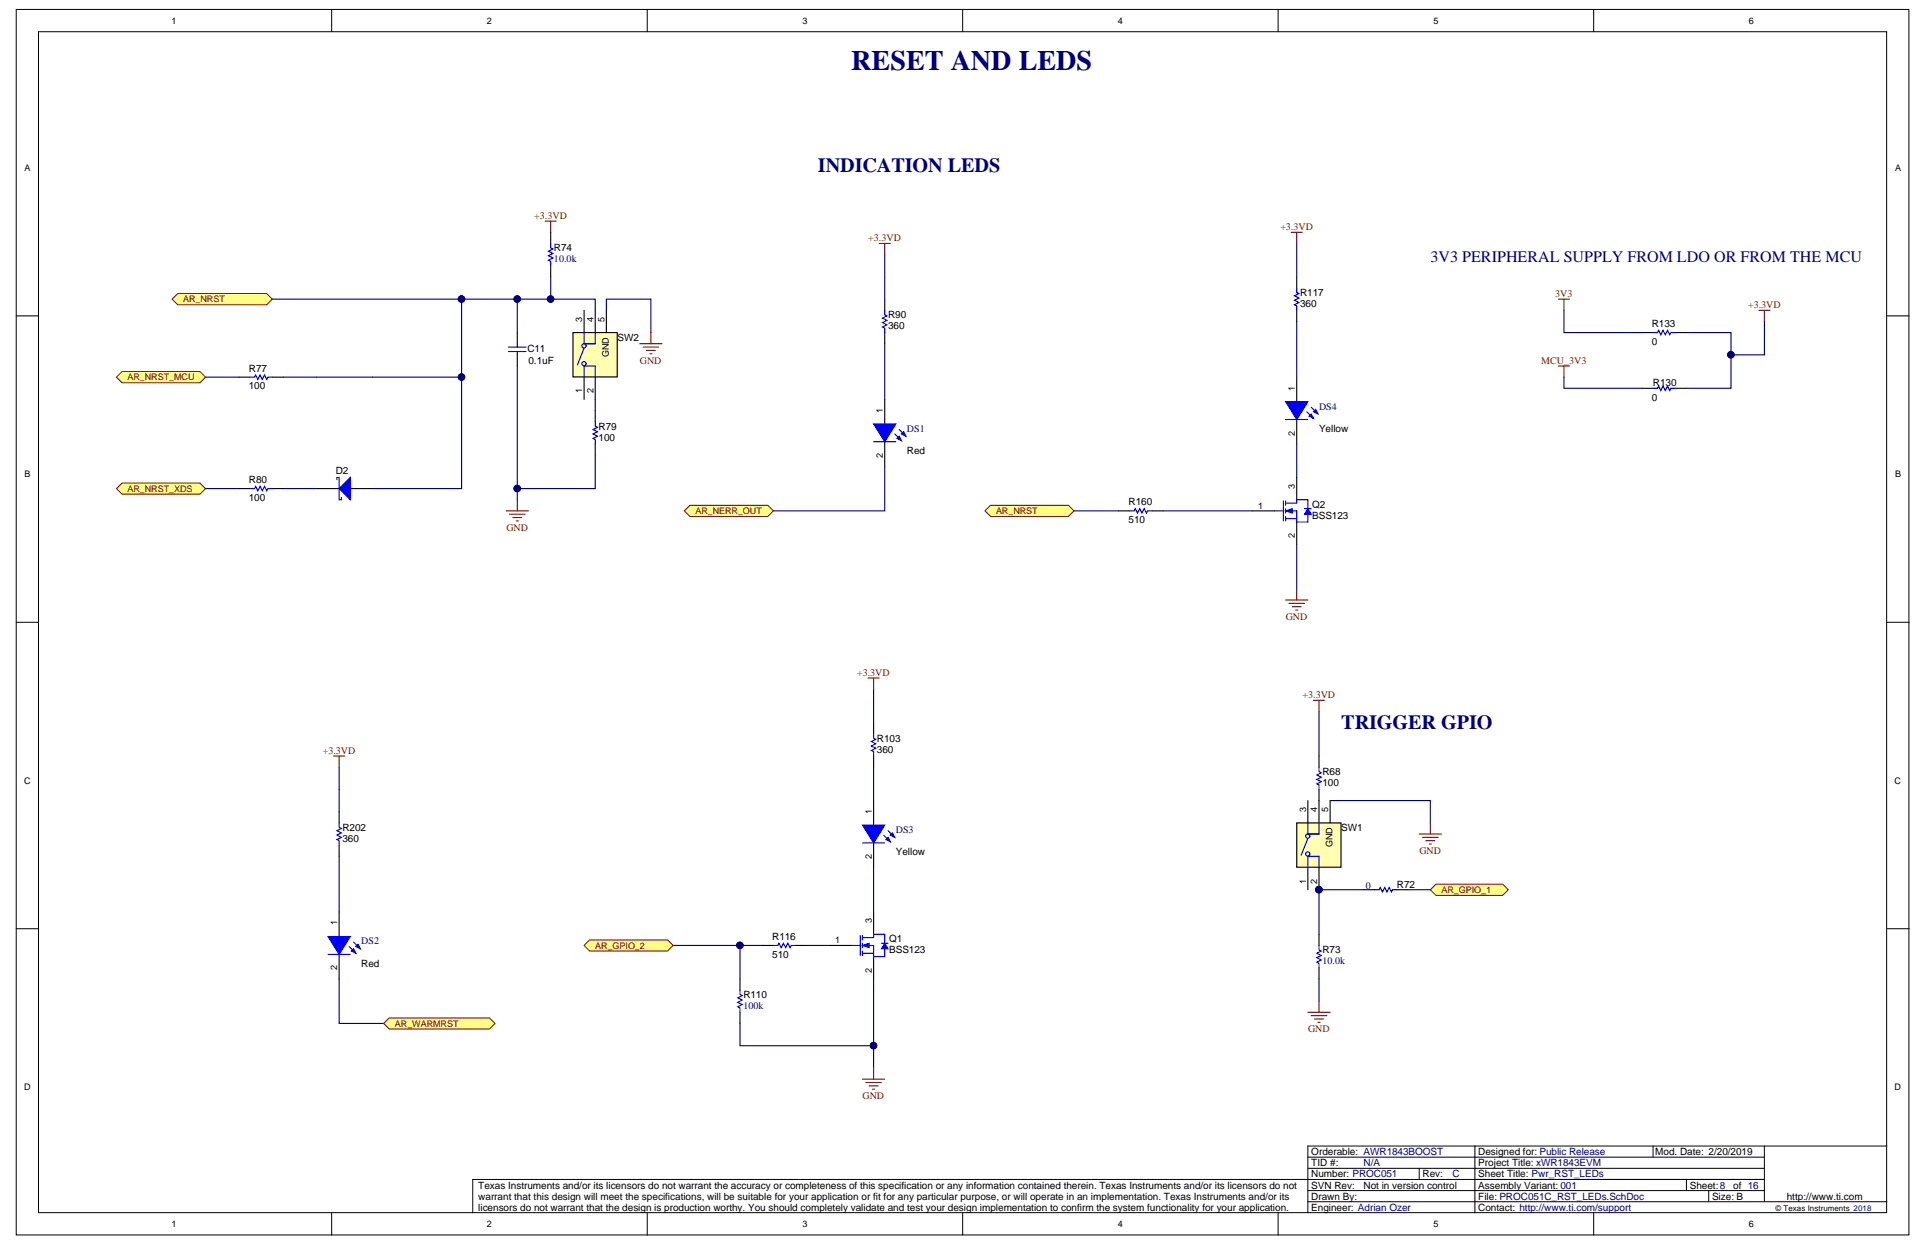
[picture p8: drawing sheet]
<svg xmlns="http://www.w3.org/2000/svg" width="432mm" height="279mm" viewBox="0 0 432 279" stroke-linecap="round" stroke-linejoin="round" font-family="sans-serif">
<defs><g id="words">
<text font-size="6.3" fill="#000080" x="190.8" y="15.7">RESET AND LEDS</text>
<g font-size="4.5" fill="#000080">
<text x="183.3" y="38.6">INDICATION LEDS</text>
<text x="300.6" y="163.3">TRIGGER GPIO</text>
</g>
<text font-size="3.6" fill="#000080" x="320.5" y="58.7">3V3 PERIPHERAL SUPPLY FROM LDO OR FROM THE MCU</text>
<g font-size="2.2" fill="#800000">
<text x="119.7" y="49">+3.3VD</text>
<text x="286.9" y="51.5">+3.3VD</text>
<text x="194.6" y="54">+3.3VD</text>
<text x="348.5" y="66.5">3V3</text>
<text x="391.7" y="69">+3.3VD</text>
<text x="143.4" y="81.5">GND</text>
<text x="345.4" y="81.5">MCU_3V3</text>
<text x="113.5" y="118.9">GND</text>
<text x="288.1" y="138.9">GND</text>
<text x="192.1" y="151.4">+3.3VD</text>
<text x="291.9" y="156.4">+3.3VD</text>
<text x="72.3" y="168.8">+3.3VD</text>
<text x="318.1" y="191.3">GND</text>
<text x="293.1" y="231.2">GND</text>
<text x="193.3" y="246.2">GND</text>
</g>
<g font-size="2.2" fill="#000080">
<text x="124.1" y="58.8">10.0k</text>
<text x="295.6" y="91.7">DS4</text>
<text x="203.2" y="96.7">DS1</text>
<text x="200.7" y="186.6">DS3</text>
<text x="306" y="199">0</text>
<text x="81" y="211.5">DS2</text>
<text x="296.3" y="216">10.0k</text>
<text x="166.6" y="226">100k</text>
<text x="305.5" y="261.2">N/A</text>
<text x="325.5" y="263.7">C</text>
</g>
<g font-size="2.2">
<text x="124.1" y="56.3">R74</text>
<text x="199" y="71.3">R90</text>
<text x="291.3" y="68.8">360</text>
<text x="291.3" y="66.3">R117</text>
<text x="138.4" y="76.3">SW2</text>
<text x="199" y="73.8">360</text>
<text x="370.1" y="77.2">0</text>
<text x="370.1" y="73.3">R133</text>
<text x="55.8" y="83.3">R77</text>
<text x="118.2" y="78.8">C11</text>
<text x="118.4" y="81.5">0.1uF</text>
<text x="55.8" y="87.2">100</text>
<text x="370.1" y="89.7">0</text>
<text x="370.4" y="86.5">R130</text>
<text x="134.1" y="98.7">100</text>
<text x="134.1" y="96.2">R79</text>
<text x="203.2" y="101.7">Red</text>
<text x="295.6" y="96.7">Yellow</text>
<text x="75.3" y="106.2">D2</text>
<text x="55.8" y="112.2">100</text>
<text x="55.8" y="108.2">R80</text>
<text x="252.9" y="113.2">R160</text>
<text x="294" y="113.7">Q2</text>
<text x="252.9" y="117.2">510</text>
<text x="294" y="116.2">BSS123</text>
<text x="196.5" y="166.1">R103</text>
<text x="196.5" y="168.6">360</text>
<text x="296.3" y="173.6">R68</text>
<text x="296.3" y="176.1">100</text>
<text x="76.7" y="188.5">360</text>
<text x="76.7" y="186">R202</text>
<text x="200.7" y="191.5">Yellow</text>
<text x="300.6" y="186">SW1</text>
<text x="313" y="198.8">R72</text>
<text x="173" y="214.5">510</text>
<text x="173" y="210.5">R116</text>
<text x="199.3" y="211">Q1</text>
<text x="199.3" y="213.5">BSS123</text>
<text x="296.3" y="213.5">R73</text>
<text x="81" y="216.5">Red</text>
<text x="166.6" y="223.5">R110</text>
<text x="293.8" y="263.7">Number: PROC051</text>
<text x="293.8" y="261.2">TID #:</text>
<text x="293.8" y="258.7">Orderable: AWR1843BOOST</text>
<text x="318.8" y="263.7">Rev:</text>
<text x="331.2" y="263.7">Sheet Title: Pwr_RST_LEDs</text>
<text x="331.2" y="261.2">Project Title: xWR1843EVM</text>
<text x="331.2" y="258.7">Designed for: Public Release</text>
<text x="370.9" y="258.7">Mod. Date: 2/20/2019</text>
<text x="107.2" y="266.2">Texas Instruments and/or its licensors do not warrant the accuracy or completeness of this specification or any information contained therein. Texas Instruments and/or its licensors do not</text>
<text x="107.2" y="268.7">warrant that this design will meet the specifications, will be suitable for your application or fit for any particular purpose, or will operate in an implementation. Texas Instruments and/or its</text>
<text x="293.8" y="268.7">Drawn By:</text>
<text x="293.8" y="266.2">SVN Rev:</text>
<text x="305.5" y="266.2">Not in version control</text>
<text x="331.2" y="268.7">File: PROC051C_RST_LEDs.SchDoc</text>
<text x="331.2" y="266.2">Assembly Variant: 001</text>
<text x="378.6" y="266.2">Sheet:8</text>
<text x="383.6" y="268.7">Size: B</text>
<text x="388.4" y="266.2">of 16</text>
<text x="400.4" y="268.7">http://www.ti.com</text>
<text x="107.2" y="271.2">licensors do not warrant that the design is production worthy. You should completely validate and test your design implementation to confirm the system functionality for your application.</text>
<text x="293.8" y="271.2">Engineer: Adrian Ozer</text>
<text x="331.2" y="271.2">Contact: http://www.ti.com/support</text>
</g>
<g font-size="2">
<text x="38.4" y="5.3">1</text>
<text x="109.1" y="5.3">2</text>
<text x="179.8" y="5.3">3</text>
<text x="250.5" y="5.3">4</text>
<text x="321.2" y="5.3">5</text>
<text x="391.9" y="5.3">6</text>
<text x="5.5" y="38.3">A</text>
<text x="424.6" y="38.3">A</text>
<text x="130.5" y="72" transform="rotate(-90 130.5 72)">3</text>
<text x="133" y="72" transform="rotate(-90 133 72)">4</text>
<text x="135.5" y="72" transform="rotate(-90 135.5 72)">5</text>
<text x="136.4" y="80" transform="rotate(-90 136.4 80)">GND</text>
<text x="130.5" y="88.1" transform="rotate(-90 130.5 88.1)">1</text>
<text x="133" y="88.1" transform="rotate(-90 133 88.1)">2</text>
<text x="290.2" y="87.5" transform="rotate(-90 290.2 87.5)">1</text>
<text x="197.8" y="92.5" transform="rotate(-90 197.8 92.5)">1</text>
<text x="290.2" y="97.5" transform="rotate(-90 290.2 97.5)">2</text>
<text x="5.5" y="106.9">B</text>
<text x="197.8" y="102.5" transform="rotate(-90 197.8 102.5)">2</text>
<text x="424.6" y="106.9">B</text>
<text x="282" y="114">1</text>
<text x="290.2" y="109.4" transform="rotate(-90 290.2 109.4)">3</text>
<text x="290.2" y="120.5" transform="rotate(-90 290.2 120.5)">2</text>
<text x="5.4" y="175.5">C</text>
<text x="424.6" y="175.5">C</text>
<text x="195.3" y="182.3" transform="rotate(-90 195.3 182.3)">1</text>
<text x="292.6" y="181.8" transform="rotate(-90 292.6 181.8)">3</text>
<text x="295.1" y="181.8" transform="rotate(-90 295.1 181.8)">4</text>
<text x="297.6" y="181.8" transform="rotate(-90 297.6 181.8)">5</text>
<text x="298.6" y="189.8" transform="rotate(-90 298.6 189.8)">GND</text>
<text x="195.3" y="192.4" transform="rotate(-90 195.3 192.4)">2</text>
<text x="292.6" y="197.9" transform="rotate(-90 292.6 197.9)">1</text>
<text x="295.1" y="197.9" transform="rotate(-90 295.1 197.9)">2</text>
<text x="75.6" y="207.2" transform="rotate(-90 75.6 207.2)">1</text>
<text x="195.3" y="206.8" transform="rotate(-90 195.3 206.8)">3</text>
<text x="187.2" y="211.3">1</text>
<text x="75.6" y="217.3" transform="rotate(-90 75.6 217.3)">2</text>
<text x="195.3" y="217.8" transform="rotate(-90 195.3 217.8)">2</text>
<text x="5.4" y="244.1">D</text>
<text x="424.6" y="244.1">D</text>
<text x="38.4" y="274.8">1</text>
<text x="109.1" y="274.8">2</text>
<text x="179.8" y="274.8">3</text>
<text x="250.5" y="274.8">4</text>
<text x="321.2" y="274.8">5</text>
<text x="391.9" y="274.8">6</text>
</g>
<g font-size="2" fill="#800000">
<text x="41.1" y="67.7">AR_NRST</text>
<text x="28.6" y="85.2">AR_NRST_MCU</text>
<text x="28.6" y="110.1">AR_NRST_XDS</text>
<text x="155.8" y="115.1">AR_NERR_OUT</text>
<text x="223.2" y="115.1">AR_NRST</text>
<text x="323" y="200">AR_GPIO_1</text>
<text x="133.4" y="212.4">AR_GPIO_2</text>
<text x="88.5" y="229.9">AR_WARMRST</text>
</g>
<text font-size="1.8" x="397.8" y="271.3">© Texas Instruments 2018</text>
</g></defs>
<g fill="#fff" stroke="#000" stroke-width=".22">
<path d="M3.6 2.1h424.1v274.5h-424.1z"/>
<path d="M8.6 7.1h414.2v264.5h-414.2z"/>
</g>
<g fill="none" stroke="#000" stroke-width=".22">
<path d="M74.3 2.1v5M145 2.1v5M215.7 2.1v5M286.4 2.1v5M357.1 2.1v5M3.6 70.7h5M422.8 70.7h5M3.6 139.4h5M422.8 139.4h5M3.6 208h5M422.8 208h5M293.1 259.2h102.3"/>
<path d="M330.5 256.7h-37.4v14.9M370.4 256.7v2.5M395.4 256.7v12.4M422.8 256.7h-92.3v14.9M74.3 271.6v5M145 271.6v5M215.7 271.6v5M286.4 271.6v5M293.1 269.1h129.7M293.1 266.6h102.3M293.1 261.6h102.3M318 261.6v2.5"/>
<path d="M357.1 271.6v5M377.9 264.1v2.5M382.9 266.6v2.5M395.4 264.1h-289.5v7.5"/>
</g>
<path d="M115.9 67v7.5M123.4 62v5M290.6 121.9v10" fill="none" stroke="#000080" stroke-width=".25"/>
<path d="M122.2 49.5h2.4M123.4 49.5v2.5M288.1 134.4h5M288.8 135.1h3.5M289.6 135.9h2M290.3 136.6h.5M290.6 131.9v2.5" fill="none" stroke="#800000" stroke-width=".25"/>
<g fill="#000080" stroke="#000080" stroke-width=".22">
<circle cx="123.4" cy="67" r=".72"/>
<circle cx="115.9" cy="67" r=".72"/>
</g>
<g fill="#ffff80" stroke="#800000" stroke-width=".22">
<path d="M27.3 83.2h17.5l1.3 1.3-1.3 1.2h-17.5l-1.2-1.2z" fill-rule="evenodd"/>
<path d="M27.3 108.2h17.5l1.3 1.2-1.3 1.3h-17.5l-1.2-1.3z" fill-rule="evenodd"/>
</g>
<path d="M290.6 54.5v7.5M46.1 84.5h7.4M46.1 109.4h7.4M260.6 114.4h20M295.6 159.3v10" fill="none" stroke="#000080" stroke-width=".25"/>
<path d="M294.3 156.8h2.5M295.6 156.8v2.5" fill="none" stroke="#800000" stroke-width=".25"/>
<path d="M222 113.2h17.4l1.3 1.2-1.3 1.3h-17.4l-1.3-1.3z" fill-rule="evenodd" fill="#ffff80" stroke="#800000" stroke-width=".22"/>
<path d="M240.7 114.4h9.9M305.5 199.3h-9.9v9.9M315.5 199.3h5" fill="none" stroke="#000080" stroke-width=".25"/>
<circle cx="295.5" cy="199.2" r=".72" fill="#000080" stroke="#000080" stroke-width=".22"/>
<path d="M321.8 198h14.9l1.3 1.3-1.3 1.2h-14.9l-1.3-1.2z" fill-rule="evenodd" fill="#ffff80" stroke="#800000" stroke-width=".22"/>
<g fill="none" stroke="#800000" stroke-width=".25">
<path d="M143.4 77h4.9M144.1 77.7h3.5M144.9 78.5h2M145.6 79.2h.5M145.9 74.5v2.5M318 186.8h5M318.8 187.5h3.5M319.5 188.3h2M320.3 189h.5M320.5 184.3v2.5M195.8 239.2v2.5M293.1 226.7h5"/>
<path d="M293.8 227.5h3.5M294.6 228.2h2M295.3 229h.5M295.6 224.2v2.5M193.3 241.7h5M194 242.4h3.5M194.8 243.2h2M195.5 243.9h.5"/>
</g>
<path d="M135.9 69.5v-2.5h10v7.5M133.4 89.5v2.5M195.8 154.3v7.5M298.1 179.3h22.4v5M150.8 211.7h20M165.8 211.7v7.5M180.8 211.7h5M195.8 219.2v15h-30v-5M295.6 219.2v5M195.8 234.2v5" fill="none" stroke="#000080" stroke-width=".25"/>
<g fill="#000080" stroke="#000080" stroke-width=".22">
<circle cx="165.8" cy="211.7" r=".72"/>
<circle cx="195.7" cy="234.2" r=".72"/>
</g>
<path d="M132.1 210.5h17.5l1.2 1.2-1.2 1.3h-17.5l-1.2-1.3z" fill-rule="evenodd" fill="#ffff80" stroke="#800000" stroke-width=".22"/>
<path d="M198.3 57v5M198.3 104.4v10h-25" fill="none" stroke="#000080" stroke-width=".25"/>
<path d="M154.6 113.2h17.5l1.2 1.2-1.2 1.3h-17.5l-1.3-1.3z" fill-rule="evenodd" fill="#ffff80" stroke="#800000" stroke-width=".22"/>
<path d="M197 54.5h2.5M198.3 54.5v2.5" fill="none" stroke="#800000" stroke-width=".25"/>
<path d="M61 67h42.4" fill="none" stroke="#000080" stroke-width=".25"/>
<circle cx="103.4" cy="67" r=".72" fill="#000080" stroke="#000080" stroke-width=".22"/>
<path d="M39.8 65.8h20l1.2 1.2-1.2 1.2h-20l-1.2-1.2z" fill-rule="evenodd" fill="#ffff80" stroke="#800000" stroke-width=".22"/>
<path d="M113.4 114.4h5M114.2 115.2h3.5M114.9 115.9h2M115.7 116.7h.5M115.9 111.9v2.5" fill="none" stroke="#800000" stroke-width=".25"/>
<path d="M133.4 69.5v-2.5h-30v17.5M63.5 84.5h7.5M83.5 84.5h19.9v24.9h-19.9M115.9 82v27.4h17.5v-7.5M63.5 109.4h7.5M115.9 109.4v2.5" fill="none" stroke="#000080" stroke-width=".25"/>
<g fill="#000080" stroke="#000080" stroke-width=".22">
<circle cx="115.9" cy="109.4" r=".72"/>
<circle cx="123.4" cy="67" r=".72"/>
<circle cx="115.9" cy="67" r=".72"/>
<circle cx="103.4" cy="67" r=".72"/>
<circle cx="103.4" cy="84.4" r=".72"/>
</g>
<path d="M115.9 74.5v2.5M115.9 79.5v2.5M71 109.4h5M78.5 109.4h5" fill="none" stroke="#000" stroke-width=".25"/>
<path d="M113.9 78.7h4M113.9 77.7h4M115.9 77v.7M115.9 78.7v.8" fill="none" stroke="#00f" stroke-width=".25"/>
<path d="M78.5 106.9v5l-2.5-2.5z" fill="#00f"/>
<path d="M75.5 107.4v-.5h.5v5h.5v-.5M78.5 106.9v5l-2.5-2.5zM190.8 211.7h2M192.8 209.5v4.5M193.3 210h2.5M193.3 211.7h2.5v2.5M193.3 213.5h2.5M193.3 209.5v1M193.3 211.2v1M193.3 213v1" fill="none" stroke="#00f" stroke-width=".25"/>
<path d="M198.3 77v12.5" fill="none" stroke="#000080" stroke-width=".25"/>
<path d="M185.8 211.7h5" fill="none" stroke="#000" stroke-width=".25"/>
<path d="M193.3 211.7l1.5-.5v1z" fill="#00f"/>
<path d="M193.3 211.7l1.5-.5v1z" fill="none" stroke="#00f" stroke-width=".22"/>
<path d="M195.8 209.2v.8" fill="none" stroke="#00f" stroke-width=".25"/>
<path d="M195.8 204.3v4.9M195.8 214.2v5" fill="none" stroke="#000" stroke-width=".25"/>
<path d="M198.3 211.2l.7 1.3h-1.5z" fill="#00f"/>
<path d="M198.3 211.2l.7 1.3h-1.5z" fill="none" stroke="#00f" stroke-width=".22"/>
<path d="M285.6 114.4h2M287.6 112.2v4.5M288.1 112.7h2.5M288.1 114.4h2.5v2.5M288.1 116.2h2.5M288.1 112.2v1M288.1 113.9v1M288.1 115.7v1M195.8 209.2h2.5v2M197.5 211.2h1.5M198.3 212.5v1.7h-2.5" fill="none" stroke="#00f" stroke-width=".25"/>
<path d="M280.6 114.4h5" fill="none" stroke="#000" stroke-width=".25"/>
<path d="M288.1 114.4l1.5-.5v1z" fill="#00f"/>
<path d="M288.1 114.4l1.5-.5v1z" fill="none" stroke="#00f" stroke-width=".22"/>
<path d="M290.6 111.9v.8" fill="none" stroke="#00f" stroke-width=".25"/>
<path d="M290.6 106.9v5M290.6 116.9v5" fill="none" stroke="#000" stroke-width=".25"/>
<path d="M293.1 113.9l.7 1.3h-1.5z" fill="#00f"/>
<path d="M293.1 113.9l.7 1.3h-1.5z" fill="none" stroke="#00f" stroke-width=".22"/>
<path d="M290.6 111.9h2.5v2M292.3 113.9h1.5M293.1 115.2v1.7h-2.5" fill="none" stroke="#00f" stroke-width=".25"/>
<path d="M290.6 184.3h9.9v9.9h-9.9z" fill="#ffffb0" stroke="#000" stroke-width=".25"/>
<g fill="none" stroke="#00f" stroke-width=".25">
<path d="M293.1 184.3v2.5h2.5v-2.5M293.1 194.3v-2.5h2.5v2.5M293.1 187.8l-1.5 3.7"/>
<circle cx="293" cy="187.3" r=".47"/>
<circle cx="293" cy="191.3" r=".47"/>
</g>
<path d="M293.1 179.3v5M295.6 179.3v5M298.1 179.3v5M293.1 186.8h2.5M293.1 194.3v5M295.6 194.3v5" fill="none" stroke="#000" stroke-width=".25"/>
<circle cx="295.5" cy="199.2" r=".72" fill="#000080" stroke="#000080" stroke-width=".22"/>
<path d="M128.4 74.5h9.9v9.9h-9.9z" fill="#ffffb0" stroke="#000" stroke-width=".25"/>
<g fill="none" stroke="#00f" stroke-width=".25">
<path d="M123.4 54.5v1l.5 .3-1 .5 1 .5-1 .5 1 .5-1 .5 .5 .2v1M130.9 74.5v2.5h2.5v-2.5M130.9 78l-1.5 3.7M198.3 69.5v1l.4 .2-.9 .5 .9 .5-.9 .5 .9 .5-.9 .5 .5 .3v1M290.6 64.5v1l.5 .3-1 .4 1 .5-1 .5 1 .5-1 .5 .5 .3v1M56 84.5h1l.3-.5 .5 1 .5-1 .5 1 .5-1 .5 1 .2-.5h1M130.9 84.5v-2.5h2.5v2.5M133.4 94.4v1l.5 .3-1 .5 1 .5-1 .5 1 .5-1 .5 .5 .2v1M56 109.4h1l.3-.5 .5 1 .5-1 .5 1 .5-1 .5 1 .2-.5h1M253.1 114.4h1l.3-.5 .5 1 .5-1 .5 1 .5-1 .5 1 .2-.5h1M195.8 164.3v1l.5 .3-1 .5 1 .5-1 .5 1 .5-1 .5 .5 .2v1M295.6 171.8v1l.5 .3-1 .5 1 .5-1 .5 1 .5-1 .5 .5 .2v1"/>
<path d="M76 184.3v1l.5 .2-1 .5 1 .5-1 .5 1 .5-1 .5 .5 .3v1M308 199.3h1l.3-.5 .5 1 .5-1 .5 1 .5-1 .5 1 .2-.5h1M173.3 211.7h1l.2-.5 .5 1 .5-1 .5 1 .5-1 .5 1 .3-.5h1M295.6 211.7v1l.5 .3-1 .5 1 .5-1 .5 1 .5-1 .5 .5 .2v1M165.8 221.7v1l.5 .3-1 .5 1 .5-1 .5 1 .5-1 .5 .5 .2v1"/>
<circle cx="130.9" cy="77.5" r=".47"/>
<circle cx="130.9" cy="81.4" r=".47"/>
</g>
<g fill="none" stroke="#000" stroke-width=".25">
<path d="M123.4 52v2.5M123.4 59.5v2.5M130.9 77h2.5M130.9 69.5v5M133.4 69.5v5M135.9 69.5v5M198.3 67v2.5M198.3 74.5v2.5M290.6 62v2.5M290.6 69.5v2.5M53.5 84.5h2.5M61 84.5h2.5"/>
<path d="M130.9 84.5v5M133.4 84.5v5M133.4 92v2.4M133.4 99.4v2.5M53.5 109.4h2.5M61 109.4h2.5M250.6 114.4h2.5M258.1 114.4h2.5M195.8 161.8v2.5M195.8 169.3v2.5M295.6 169.3v2.5M295.6 176.8v2.5"/>
<path d="M76 181.8v2.5M76 189.3v2.5M305.5 199.3h2.5M313 199.3h2.5M165.8 219.2v2.5M170.8 211.7h2.5M178.3 211.7h2.5M295.6 209.2v2.5M295.6 216.7v2.5M165.8 226.7v2.5"/>
</g>
<path d="M198.3 62v5M71 84.5h12.5M76 171.8v10M76 191.8v12.5M76 219.2v10h10" fill="none" stroke="#000080" stroke-width=".25"/>
<path d="M289.3 52h2.5M290.6 52v2.5M194.5 151.8h2.5M195.8 151.8v2.5M74.7 169.3h2.5M76 169.3v2.5" fill="none" stroke="#800000" stroke-width=".25"/>
<path d="M87.2 228h22.5l1.2 1.2-1.2 1.3h-22.5l-1.2-1.3z" fill-rule="evenodd" fill="#ffff80" stroke="#800000" stroke-width=".22"/>
<path d="M349.2 67h2.5M350.4 67v2.5M394.1 69.5h2.5M395.4 69.5v2.5M349.2 82h2.5M350.4 82v2.5" fill="none" stroke="#800000" stroke-width=".25"/>
<path d="M350.4 69.5v5h17.5M377.9 74.5h10v12.5h-10M395.4 72v7.5h-7.5M350.4 84.5v2.5h17.5" fill="none" stroke="#000080" stroke-width=".25"/>
<circle cx="387.8" cy="79.5" r=".72" fill="#000080" stroke="#000080" stroke-width=".22"/>
<path d="M367.9 74.5h2.5M375.4 74.5h2.5M367.9 87h2.5M375.4 87h2.5M195.8 179.3v5.5M195.8 188.8v5.5" fill="none" stroke="#000" stroke-width=".25"/>
<path d="M370.4 74.5h1l.3-.5 .5 1 .5-1 .5 1 .5-1 .5 1 .2-.5h1M370.4 87h1l.3-.5 .5 1 .5-1 .5 1 .5-1 .5 1 .2-.5h1M198 187l1.5 1.5M199 186l1.5 1.5" fill="none" stroke="#00f" stroke-width=".25"/>
<path d="M199 187.5l.5 1-1-.5z" fill="#00f"/>
<path d="M199 187.5l.5 1-1-.5z" fill="none" stroke="#00f" stroke-width=".25"/>
<path d="M200 186.5l.5 1-1-.5z" fill="#00f"/>
<path d="M200 186.5l.5 1-1-.5z" fill="none" stroke="#00f" stroke-width=".25"/>
<path d="M193.3 184.8h5l-2.5 4z" fill="#00f"/>
<path d="M292.8 92.2l1.5 1.5M293.8 91.2l1.5 1.5M193.3 184.8h5l-2.5 4zM193.3 188.8h5" fill="none" stroke="#00f" stroke-width=".25"/>
<path d="M290.6 84.5v5.5M290.6 94v5.4" fill="none" stroke="#000" stroke-width=".25"/>
<path d="M293.8 92.7l.5 1-1-.5z" fill="#00f"/>
<path d="M293.8 92.7l.5 1-1-.5z" fill="none" stroke="#00f" stroke-width=".25"/>
<path d="M294.8 91.7l.5 1-1-.5z" fill="#00f"/>
<path d="M294.8 91.7l.5 1-1-.5z" fill="none" stroke="#00f" stroke-width=".25"/>
<path d="M288.1 90h5l-2.5 4z" fill="#00f"/>
<path d="M288.1 90h5l-2.5 4zM288.1 94h5M78.2 212l1.5 1.5M79.2 211l1.5 1.5" fill="none" stroke="#00f" stroke-width=".25"/>
<path d="M290.6 72v12.5M290.6 99.4v7.5M195.8 171.8v7.5M195.8 194.3v10" fill="none" stroke="#000080" stroke-width=".25"/>
<path d="M76 204.3v5.4M76 213.7v5.5" fill="none" stroke="#000" stroke-width=".25"/>
<path d="M79.2 212.5l.5 1-1-.5z" fill="#00f"/>
<path d="M79.2 212.5l.5 1-1-.5z" fill="none" stroke="#00f" stroke-width=".25"/>
<path d="M80.2 211.5l.5 1-1-.5z" fill="#00f"/>
<path d="M80.2 211.5l.5 1-1-.5z" fill="none" stroke="#00f" stroke-width=".25"/>
<path d="M73.5 209.7h5l-2.5 4z" fill="#00f"/>
<path d="M200.5 97.2l1.5 1.5M201.5 96.2l1.5 1.5M73.5 209.7h5l-2.5 4zM73.5 213.7h5" fill="none" stroke="#00f" stroke-width=".25"/>
<path d="M198.3 89.5v5.4M198.3 98.9v5.5" fill="none" stroke="#000" stroke-width=".25"/>
<path d="M201.5 97.7l.5 1-1-.5z" fill="#00f"/>
<path d="M201.5 97.7l.5 1-1-.5z" fill="none" stroke="#00f" stroke-width=".25"/>
<path d="M202.5 96.7l.5 1-1-.5z" fill="#00f"/>
<path d="M202.5 96.7l.5 1-1-.5z" fill="none" stroke="#00f" stroke-width=".25"/>
<path d="M195.8 94.9h4.9l-2.4 4z" fill="#00f"/>
<path d="M195.8 94.9h4.9l-2.4 4zM195.8 98.9h4.9" fill="none" stroke="#00f" stroke-width=".25"/>
<use href="#words"/>
</svg>
